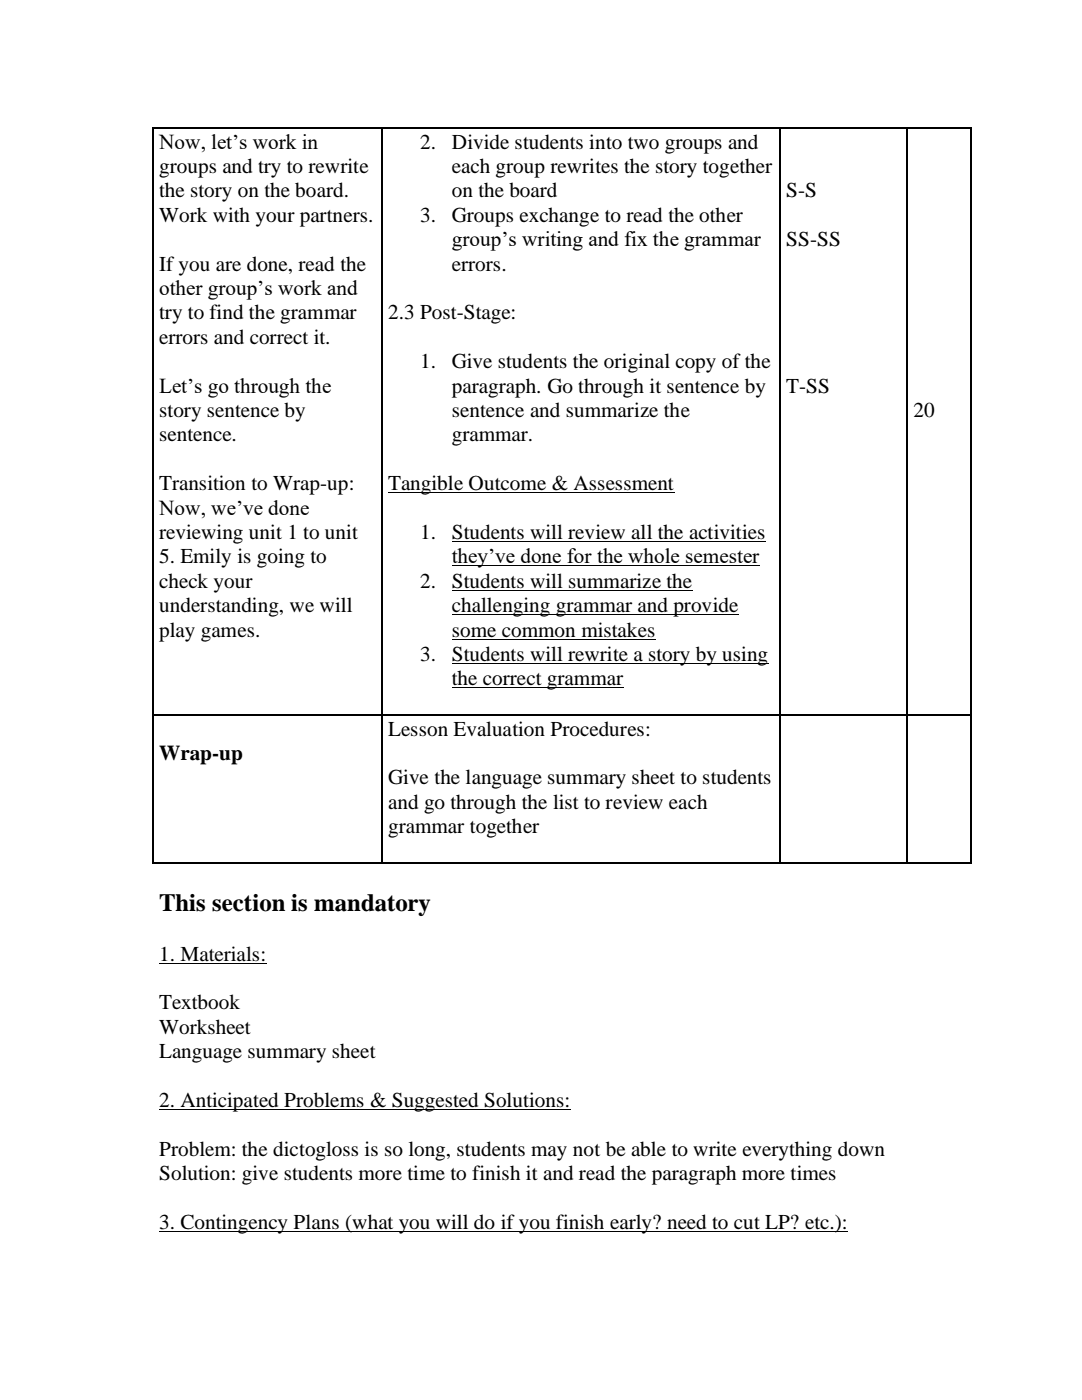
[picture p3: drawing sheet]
<svg xmlns="http://www.w3.org/2000/svg" width="216mm" height="279mm" viewBox="0 0 216 279" stroke-linecap="round" stroke-linejoin="round" font-family="sans-serif">
<defs><g id="words">
<text font-size="4.9" x="31.8" y="181.7">This section is mandatory</text>
<g font-size="4.2">
<text x="31.8" y="29.6">Now, let’s work in</text>
<text x="83.8" y="29.6">2.</text>
<text x="90.2" y="29.6">Divide students into two groups and</text>
<text x="31.8" y="34.5">groups and try to rewrite</text>
<text x="90.2" y="34.5">each group rewrites the story together</text>
<text x="31.8" y="39.3">the story on the board.</text>
<text x="90.2" y="39.3">on the board</text>
<text x="156.9" y="39.3">S-S</text>
<text x="31.8" y="44.3">Work with your partners.</text>
<text x="83.8" y="44.3">3.</text>
<text x="90.2" y="44.3">Groups exchange to read the other</text>
<text x="31.8" y="54">If you are done, read the</text>
<text x="90.2" y="49.1">group’s writing and fix the grammar</text>
<text x="90.2" y="54">errors.</text>
<text x="156.9" y="49.1">SS-SS</text>
<text x="31.8" y="58.8">other group’s work and</text>
<text x="31.8" y="63.7">try to find the grammar</text>
<text x="77.5" y="63.7">2.3 Post-Stage:</text>
<text x="31.8" y="68.6">errors and correct it.</text>
<text x="83.8" y="73.5">1.</text>
<text x="90.2" y="73.5">Give students the original copy of the</text>
<text x="31.8" y="78.3">Let’s go through the</text>
<text x="31.8" y="83.2">story sentence by</text>
<text x="90.2" y="78.3">paragraph. Go through it sentence by</text>
<text x="90.2" y="83.2">sentence and summarize the</text>
<text x="156.9" y="78.3">T-SS</text>
<text x="182.3" y="83.2">20</text>
<text x="31.8" y="88">sentence.</text>
<text x="90.2" y="88">grammar.</text>
<text x="31.8" y="97.8">Transition to Wrap-up:</text>
<text x="77.5" y="97.8">Tangible Outcome &amp; Assessment</text>
<text x="31.8" y="102.7">Now, we’ve done</text>
<text x="31.8" y="107.5">reviewing unit 1 to unit</text>
<text x="83.8" y="107.5">1.</text>
<text x="90.2" y="107.5">Students will review all the activities</text>
<text x="31.8" y="112.4">5. Emily is going to</text>
<text x="90.2" y="112.4">they’ve done for the whole semester</text>
<text x="31.8" y="117.3">check your</text>
<text x="83.8" y="117.3">2.</text>
<text x="90.2" y="117.3">Students will summarize the</text>
<text x="31.8" y="122.2">understanding, we will</text>
<text x="90.2" y="122.2">challenging grammar and provide</text>
<text x="31.8" y="127">play games.</text>
<text x="83.8" y="131.9">3.</text>
<text x="90.2" y="127">some common mistakes</text>
<text x="90.2" y="131.9">Students will rewrite a story by using</text>
<text x="90.2" y="136.7">the correct grammar</text>
<text x="77.5" y="146.8">Lesson Evaluation Procedures:</text>
<text x="31.8" y="151.6">Wrap-up</text>
<text x="77.5" y="156.5">Give the language summary sheet to students</text>
<text x="77.5" y="161.4">and go through the list to review each</text>
<text x="77.5" y="166.2">grammar together</text>
<text x="31.8" y="191.7">1. Materials:</text>
<text x="31.8" y="201.4">Textbook</text>
<text x="31.8" y="206.3">Worksheet</text>
<text x="31.8" y="211.1">Language summary sheet</text>
<text x="31.8" y="220.9">2. Anticipated Problems &amp; Suggested Solutions:</text>
<text x="31.8" y="230.6">Problem: the dictogloss is so long, students may not be able to write everything down</text>
<text x="31.8" y="235.5">Solution: give students more time to finish it and read the paragraph more times</text>
<text x="31.8" y="245.3">3. Contingency Plans (what you will do if you finish early? need to cut LP? etc.):</text>
</g>
</g></defs>
<path d="M77.5 98.4h57M90.2 108.1h62.6M90.2 112.9h61.4M90.2 117.9h48M90.2 122.7h57.1M90.2 127.6h40.6M90.2 132.4h63.1M90.2 137.3h34.2M31.8 192.2h21.3M31.8 221.4h82.1M31.8 245.8h137.3" fill="none" stroke="#000" stroke-width=".2"/>
<g fill="#000">
<path d="M30.3 25.4h.3v.3h-.3z" fill-rule="evenodd"/>
<path d="M30.3 25.4h.3v.3h-.3z" fill-rule="evenodd"/>
<path d="M76.1 25.4h.2v.3h-.2z" fill-rule="evenodd"/>
<path d="M155.5 25.4h.2v.3h-.2z" fill-rule="evenodd"/>
<path d="M180.9 25.4h.2v.3h-.2z" fill-rule="evenodd"/>
<path d="M193.6 25.4h.2v.3h-.2z" fill-rule="evenodd"/>
<path d="M193.6 25.4h.2v.3h-.2z" fill-rule="evenodd"/>
<path d="M30.3 142.6h.3v.2h-.3z" fill-rule="evenodd"/>
<path d="M76.1 142.6h.2v.2h-.2z" fill-rule="evenodd"/>
<path d="M155.5 142.6h.2v.2h-.2z" fill-rule="evenodd"/>
<path d="M180.9 142.6h.2v.2h-.2z" fill-rule="evenodd"/>
<path d="M193.6 142.6h.2v.2h-.2z" fill-rule="evenodd"/>
<path d="M30.3 172h.3v.3h-.3z" fill-rule="evenodd"/>
<path d="M30.3 172h.3v.3h-.3z" fill-rule="evenodd"/>
<path d="M76.1 172h.2v.3h-.2z" fill-rule="evenodd"/>
<path d="M155.5 172h.2v.3h-.2z" fill-rule="evenodd"/>
<path d="M180.9 172h.2v.3h-.2z" fill-rule="evenodd"/>
<path d="M193.6 172h.2v.3h-.2z" fill-rule="evenodd"/>
<path d="M193.6 172h.2v.3h-.2z" fill-rule="evenodd"/>
</g>
<g fill="none" stroke="#000" stroke-width=".26">
<path d="M30.5 25.7v116.9M30.6 25.5h45.5M76.2 25.7v116.9M76.3 25.5h79.2M155.6 25.7v116.9M155.7 25.5h25.2M181 25.7v116.9M181.1 25.5h12.5M193.7 25.7v116.9M30.5 142.8v29.2M30.6 142.7h45.5M76.2 142.8v29.2"/>
<path d="M76.3 142.7h79.2M155.6 142.8v29.2M155.7 142.7h25.2M181 142.8v29.2M181.1 142.7h12.5M193.7 142.8v29.2M30.6 172.2h45.5M76.3 172.2h79.2M155.7 172.2h25.2M181.1 172.2h12.5"/>
</g>
<use href="#words"/>
</svg>
